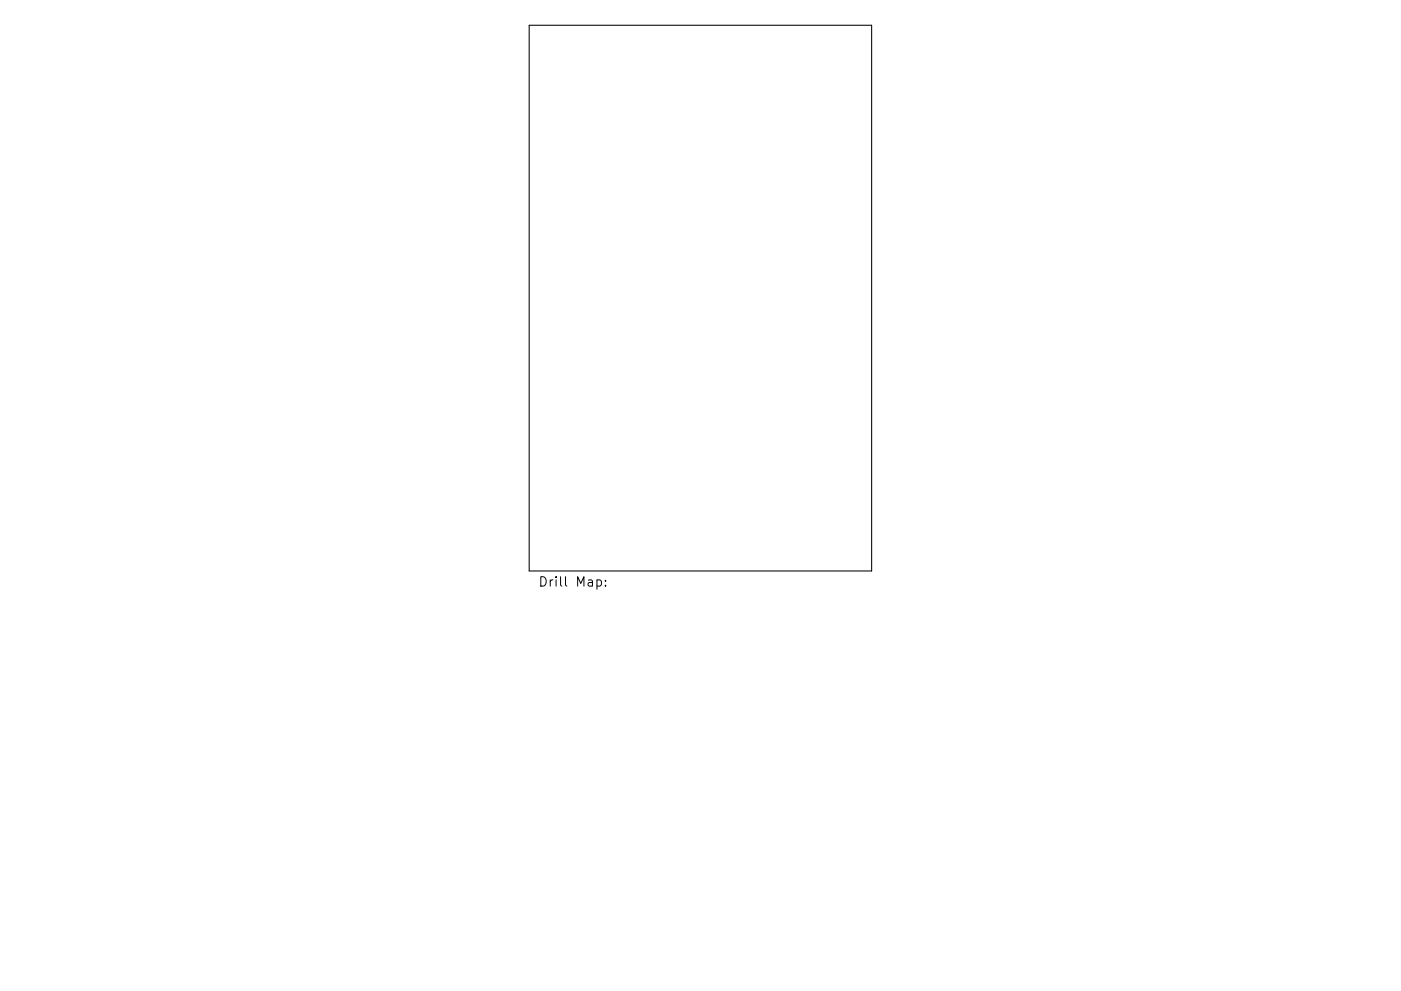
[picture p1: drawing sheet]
<svg xmlns="http://www.w3.org/2000/svg" width="297mm" height="210mm" viewBox="0 0 297 210" stroke-linecap="round" stroke-linejoin="round" font-family="sans-serif">
<defs><g id="words">
<text font-size="2.8" x="114.1" y="124.5">Drill Map:</text>
</g></defs>
<path d="M112.2 5.4h72.6v115.7h-72.6z" fill="none" stroke="#000" stroke-width=".22"/>
<path d="M126.6 123.1l.5-.1 .4 .4v.6l-.2 .3h-.7M128.4 124.2v.2M128.4 123.1v.2" fill="none" stroke="#000" stroke-width=".21"/>
<use href="#words"/>
</svg>
